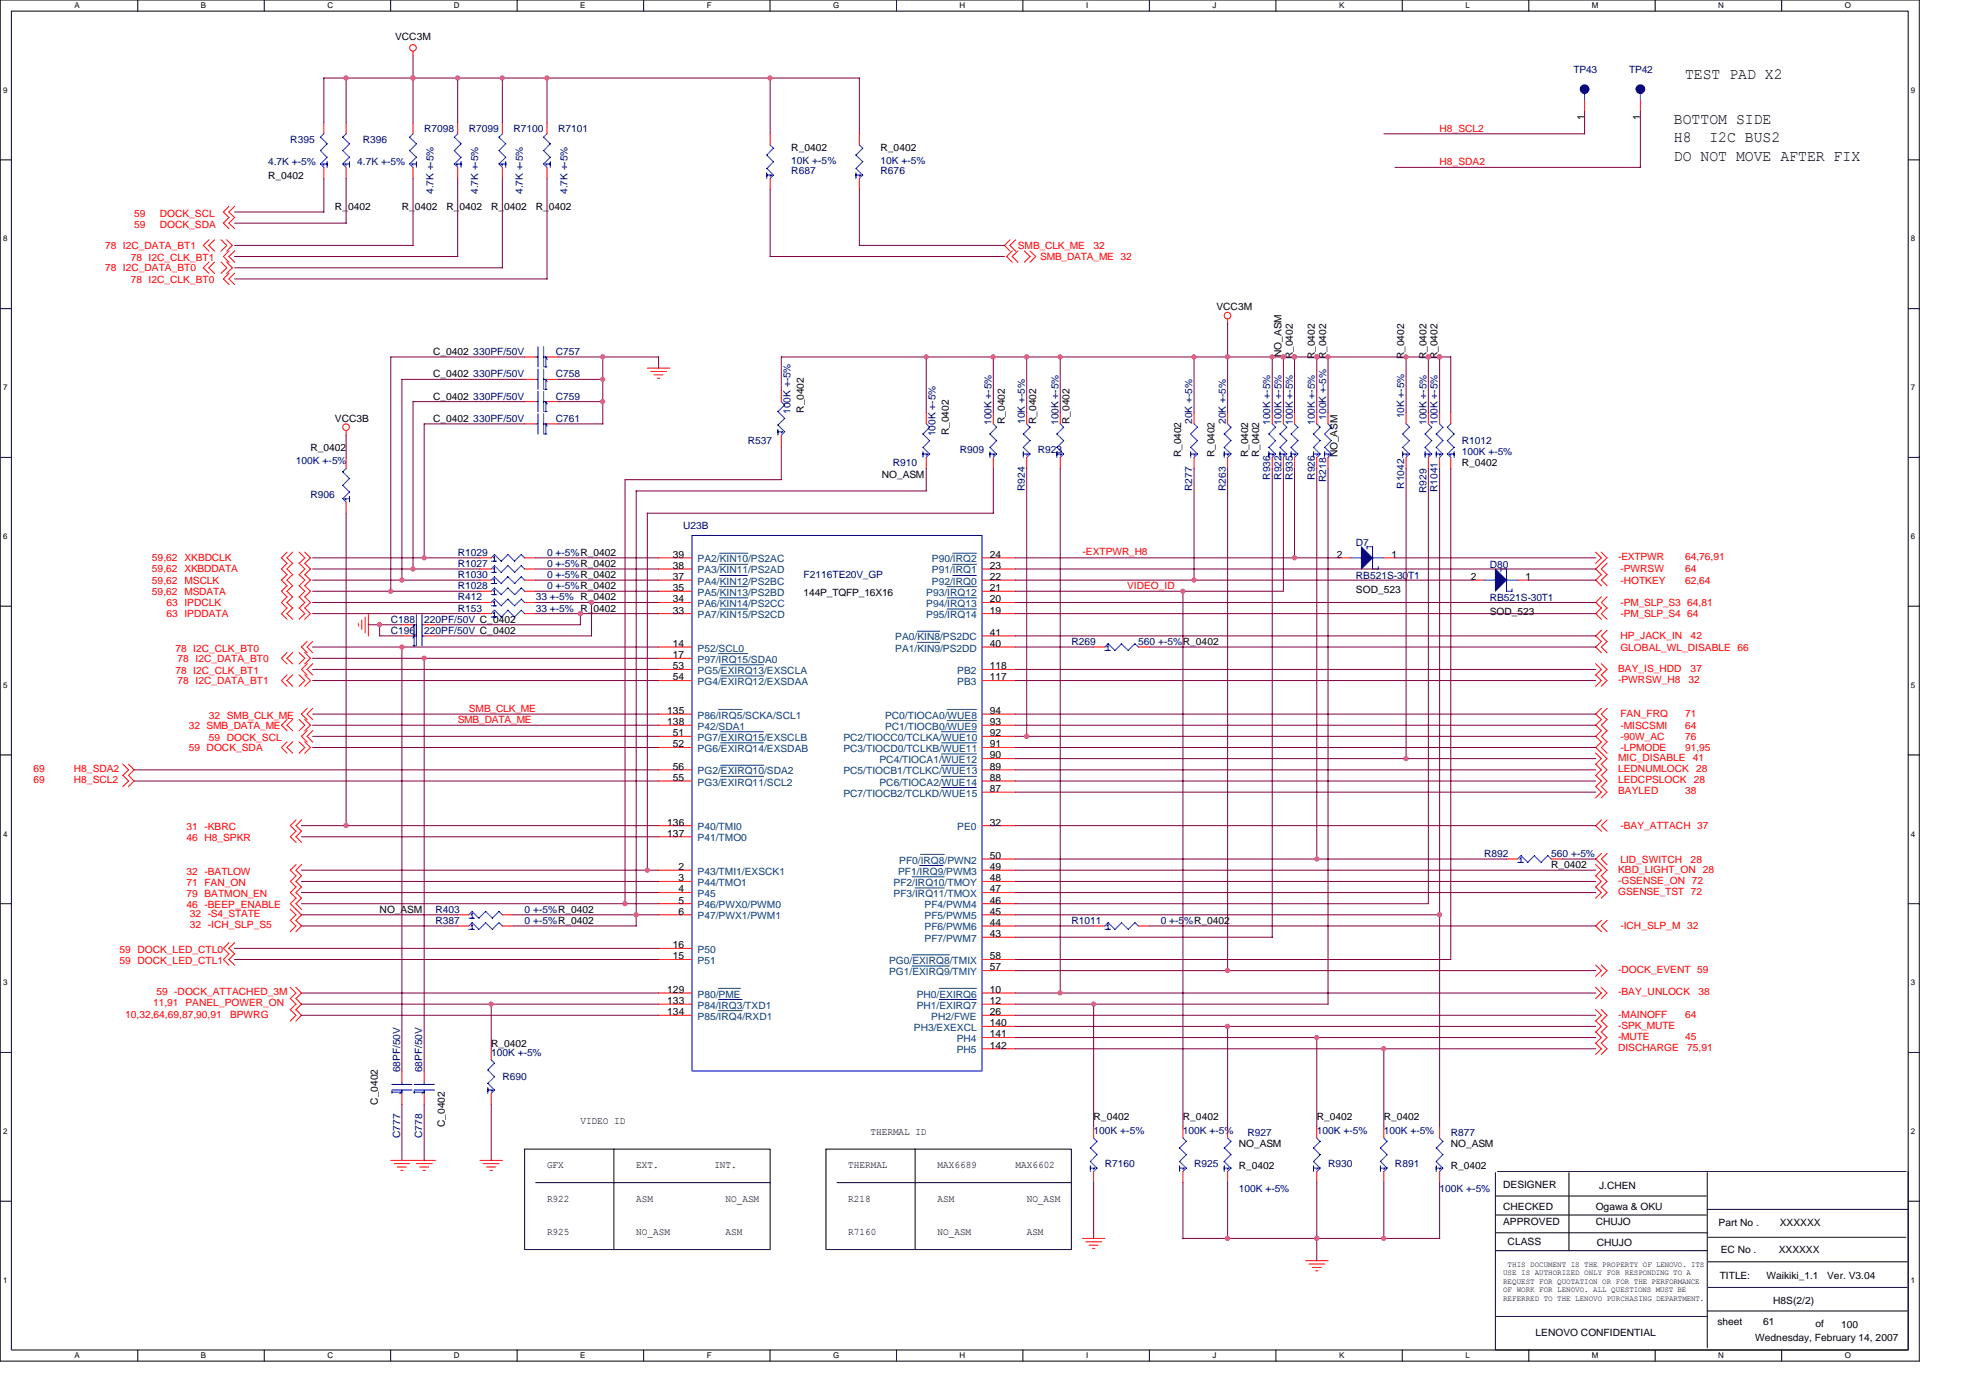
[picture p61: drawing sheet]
<svg xmlns="http://www.w3.org/2000/svg" width="297mm" height="210mm" viewBox="0 0 297 210" stroke-linecap="round" stroke-linejoin="round" font-family="sans-serif">
<defs><g id="words">
<g font-size="2.3">
<text x="253.2" y="11.9">TEST PAD X2</text>
<text x="251.5" y="18.6">BOTTOM SIDE</text>
<text x="251.5" y="21.4">H8</text>
<text x="256.8" y="21.4">I2C BUS2</text>
<text x="251.5" y="24.2">DO NOT MOVE AFTER FIX</text>
</g>
<g font-size="1.5">
<text x="59.4" y="6.1">VCC3M</text>
<text x="118.9" y="22.6">R_0402</text>
<text x="132.3" y="22.6">R_0402</text>
<text x="238.1" y="18" transform="rotate(-90 238.1 18)">1</text>
<text x="246.4" y="18" transform="rotate(-90 246.4 18)">1</text>
<text x="40.3" y="26.8">R_0402</text>
<text x="50.3" y="31.5">R_0402</text>
<text x="60.4" y="31.5">R_0402</text>
<text x="67.1" y="31.5">R_0402</text>
<text x="73.8" y="31.5">R_0402</text>
<text x="80.5" y="31.5">R_0402</text>
<text x="182.8" y="46.6">VCC3M</text>
<text x="65.1" y="53.3">C_0402</text>
<text x="192.5" y="53.6" transform="rotate(-90 192.5 53.6)">NO_ASM</text>
<text x="194.2" y="54" transform="rotate(-90 194.2 54)">R_0402</text>
<text x="197.6" y="54" transform="rotate(-90 197.6 54)">R_0402</text>
<text x="199.2" y="54" transform="rotate(-90 199.2 54)">R_0402</text>
<text x="211" y="54" transform="rotate(-90 211 54)">R_0402</text>
<text x="214.3" y="54" transform="rotate(-90 214.3 54)">R_0402</text>
<text x="216" y="54" transform="rotate(-90 216 54)">R_0402</text>
<text x="65.1" y="56.7">C_0402</text>
<text x="50.3" y="63.4">VCC3B</text>
<text x="65.1" y="60">C_0402</text>
<text x="65.1" y="63.4">C_0402</text>
<text x="120.8" y="62" transform="rotate(-90 120.8 62)">R_0402</text>
<text x="142.6" y="65.4" transform="rotate(-90 142.6 65.4)">R_0402</text>
<text x="151" y="63.7" transform="rotate(-90 151 63.7)">R_0402</text>
<text x="155.7" y="63.7" transform="rotate(-90 155.7 63.7)">R_0402</text>
<text x="160.7" y="63.7" transform="rotate(-90 160.7 63.7)">R_0402</text>
<text x="46.6" y="67.7">R_0402</text>
<text x="132.5" y="71.8">NO_ASM</text>
<text x="177.5" y="68.7" transform="rotate(-90 177.5 68.7)">R_0402</text>
<text x="182.5" y="68.7" transform="rotate(-90 182.5 68.7)">R_0402</text>
<text x="187.5" y="68.7" transform="rotate(-90 187.5 68.7)">R_0402</text>
<text x="189.2" y="68.7" transform="rotate(-90 189.2 68.7)">R_0402</text>
<text x="200.9" y="68.7" transform="rotate(-90 200.9 68.7)">NO_ASM</text>
<text x="219.6" y="70.1">R_0402</text>
<text x="101.1" y="83.8">39</text>
<text x="148.7" y="83.8">24</text>
<text x="200.9" y="83.8">2</text>
<text x="209.1" y="83.8">1</text>
<text x="101.1" y="88.8">35</text>
<text x="101.1" y="87.1">37</text>
<text x="101.1" y="85.5">38</text>
<text x="120.7" y="89.5">144P_TQFP_16X16</text>
<text x="148.7" y="85.5">23</text>
<text x="148.7" y="87.1">22</text>
<text x="148.7" y="88.8">21</text>
<text x="203.7" y="89">SOD_523</text>
<text x="221" y="87.1">2</text>
<text x="229.2" y="87.1">1</text>
<text x="101.1" y="92.2">33</text>
<text x="101.1" y="90.5">34</text>
<text x="148.7" y="90.5">20</text>
<text x="148.7" y="92.2">19</text>
<text x="148.7" y="95.5">41</text>
<text x="223.8" y="92.4">SOD_523</text>
<text x="101.1" y="97.2">14</text>
<text x="101.1" y="98.9">17</text>
<text x="101.1" y="100.6">53</text>
<text x="148.7" y="97.2">40</text>
<text x="148.7" y="100.6">118</text>
<text x="177.7" y="96.9">R_0402</text>
<text x="100.3" y="107.3">135</text>
<text x="101.1" y="102.2">54</text>
<text x="148.7" y="102.2">117</text>
<text x="148.7" y="107.3">94</text>
<text x="100.3" y="108.9">138</text>
<text x="101.1" y="110.6">51</text>
<text x="101.1" y="112.3">52</text>
<text x="148.7" y="108.9">93</text>
<text x="148.7" y="110.6">92</text>
<text x="148.7" y="112.3">91</text>
<text x="148.7" y="114">90</text>
<text x="101.1" y="115.7">56</text>
<text x="101.1" y="117.3">55</text>
<text x="148.7" y="115.7">89</text>
<text x="148.7" y="117.3">88</text>
<text x="148.7" y="119">87</text>
<text x="100.3" y="124">136</text>
<text x="100.3" y="125.7">137</text>
<text x="148.7" y="124">32</text>
<text x="102" y="130.7">2</text>
<text x="148.7" y="130.7">49</text>
<text x="148.7" y="129.1">50</text>
<text x="233.1" y="130.4">R_0402</text>
<text x="57" y="137.1">NO_ASM</text>
<text x="102" y="132.4">3</text>
<text x="102" y="134.1">4</text>
<text x="102" y="135.8">5</text>
<text x="102" y="137.4">6</text>
<text x="148.7" y="137.4">45</text>
<text x="148.7" y="135.8">46</text>
<text x="148.7" y="134.1">47</text>
<text x="148.7" y="132.4">48</text>
<text x="101.1" y="142.5">16</text>
<text x="148.7" y="140.8">43</text>
<text x="148.7" y="139.1">44</text>
<text x="100.3" y="149.2">129</text>
<text x="101.1" y="144.1">15</text>
<text x="148.7" y="144.1">58</text>
<text x="148.7" y="145.8">57</text>
<text x="148.7" y="149.2">10</text>
<text x="100.3" y="150.9">133</text>
<text x="100.3" y="152.5">134</text>
<text x="148.7" y="150.9">12</text>
<text x="148.7" y="152.5">26</text>
<text x="148.7" y="154.2">140</text>
<text x="148.7" y="155.9">141</text>
<text x="73.8" y="157.2">R_0402</text>
<text x="148.7" y="157.6">142</text>
<text x="56.7" y="166" transform="rotate(-90 56.7 166)">C_0402</text>
<text x="66.8" y="169.3" transform="rotate(-90 66.8 169.3)">C_0402</text>
<text x="87.2" y="168.8">VIDEO ID</text>
<text x="130.8" y="170.5">THERMAL ID</text>
<text x="164.3" y="168.3">R_0402</text>
<text x="177.7" y="168.3">R_0402</text>
<text x="186.1" y="172.3">NO_ASM</text>
<text x="197.8" y="168.3">R_0402</text>
<text x="207.9" y="168.3">R_0402</text>
<text x="218" y="172.3">NO_ASM</text>
<text x="82.2" y="175.6">GFX</text>
<text x="95.6" y="175.6">EXT.</text>
<text x="107.3" y="175.6">INT.</text>
<text x="127.4" y="175.6">THERMAL</text>
<text x="140.9" y="175.6">MAX6689</text>
<text x="152.6" y="175.6">MAX6602</text>
<text x="186.1" y="175.7">R_0402</text>
<text x="218" y="175.7">R_0402</text>
<text x="225.8" y="178.5">DESIGNER</text>
<text x="240.3" y="178.7">J.CHEN</text>
<text x="82.2" y="180.6">R922</text>
<text x="82.2" y="185.6">R925</text>
<text x="95.6" y="180.6">ASM</text>
<text x="95.6" y="185.6">NO_ASM</text>
<text x="109" y="185.6">ASM</text>
<text x="109" y="180.6">NO_ASM</text>
<text x="127.4" y="180.6">R218</text>
<text x="127.4" y="185.6">R7160</text>
<text x="140.9" y="180.6">ASM</text>
<text x="140.9" y="185.6">NO_ASM</text>
<text x="154.3" y="185.6">ASM</text>
<text x="154.3" y="180.6">NO_ASM</text>
<text x="225.8" y="181.7">CHECKED</text>
<text x="225.8" y="184.1">APPROVED</text>
<text x="239.8" y="181.7">Ogawa &amp; OKU</text>
<text x="239.8" y="184.1">CHUJO</text>
<text x="258.2" y="184.3">Part No .</text>
<text x="267.4" y="184.3">XXXXXX</text>
<text x="226.5" y="187.1">CLASS</text>
<text x="239.9" y="187.3">CHUJO</text>
<text x="258.5" y="188.3">EC No .</text>
<text x="267.2" y="188.3">XXXXXX</text>
<text x="258.4" y="192.1">TITLE:</text>
<text x="265.4" y="192.1">Waikiki_1.1</text>
<text x="266.4" y="196">H8S(2/2)</text>
<text x="274.5" y="192.1">Ver. V3.04</text>
<text x="230.7" y="200.7">LENOVO CONFIDENTIAL</text>
<text x="258" y="199.2">sheet</text>
<text x="263.7" y="201.5">Wednesday, February 14, 2007</text>
<text x="264.9" y="199.2">61</text>
<text x="272.8" y="199.3">of</text>
<text x="276.6" y="199.5">100</text>
</g>
<g font-size="1.5" fill="#000080">
<text x="236.4" y="10.9">TP43</text>
<text x="244.8" y="10.9">TP42</text>
<text x="43.6" y="21.5">R395</text>
<text x="54.5" y="21.5">R396</text>
<text x="63.7" y="19.8">R7098</text>
<text x="70.4" y="19.8">R7099</text>
<text x="77.1" y="19.8">R7100</text>
<text x="83.9" y="19.8">R7101</text>
<text x="40.3" y="24.8">4.7K +-5%</text>
<text x="53.7" y="24.8">4.7K +-5%</text>
<text x="65.1" y="29.2" transform="rotate(-90 65.1 29.2)">4.7K +-5%</text>
<text x="71.8" y="29.2" transform="rotate(-90 71.8 29.2)">4.7K +-5%</text>
<text x="78.5" y="29.2" transform="rotate(-90 78.5 29.2)">4.7K +-5%</text>
<text x="85.3" y="29.2" transform="rotate(-90 85.3 29.2)">4.7K +-5%</text>
<text x="118.9" y="26.2">R687</text>
<text x="118.9" y="24.7">10K +-5%</text>
<text x="132.3" y="26.2">R676</text>
<text x="132.3" y="24.7">10K +-5%</text>
<text x="71.1" y="53.3">330PF/50V</text>
<text x="83.5" y="53.3">C757</text>
<text x="71.1" y="56.7">330PF/50V</text>
<text x="83.5" y="56.7">C758</text>
<text x="71.1" y="60">330PF/50V</text>
<text x="71.1" y="63.4">330PF/50V</text>
<text x="83.5" y="60">C759</text>
<text x="83.5" y="63.4">C761</text>
<text x="118.8" y="62.2" transform="rotate(-90 118.8 62.2)">100K +-5%</text>
<text x="140.6" y="65.6" transform="rotate(-90 140.6 65.6)">100K +-5%</text>
<text x="148.9" y="63.9" transform="rotate(-90 148.9 63.9)">100K +-5%</text>
<text x="154" y="63.7" transform="rotate(-90 154 63.7)">10K +-5%</text>
<text x="159" y="63.9" transform="rotate(-90 159 63.9)">100K +-5%</text>
<text x="179.1" y="63.7" transform="rotate(-90 179.1 63.7)">20K +-5%</text>
<text x="184.2" y="63.7" transform="rotate(-90 184.2 63.7)">20K +-5%</text>
<text x="190.9" y="63.9" transform="rotate(-90 190.9 63.9)">100K +-5%</text>
<text x="192.5" y="63.9" transform="rotate(-90 192.5 63.9)">100K +-5%</text>
<text x="194.2" y="63.9" transform="rotate(-90 194.2 63.9)">100K +-5%</text>
<text x="197.6" y="63.9" transform="rotate(-90 197.6 63.9)">100K +-5%</text>
<text x="199.2" y="63" transform="rotate(-90 199.2 63)">100K +-5%</text>
<text x="211" y="62.9" transform="rotate(-90 211 62.9)">10K +-5%</text>
<text x="214.3" y="63.9" transform="rotate(-90 214.3 63.9)">100K +-5%</text>
<text x="216" y="63.9" transform="rotate(-90 216 63.9)">100K +-5%</text>
<text x="44.5" y="69.7">100K +-5%</text>
<text x="112.3" y="66.7">R537</text>
<text x="134.2" y="70.1">R910</text>
<text x="144.2" y="68.1">R909</text>
<text x="155.9" y="68.1">R923</text>
<text x="219.6" y="66.7">R1012</text>
<text x="219.6" y="68.4">100K +-5%</text>
<text x="46.6" y="74.8">R906</text>
<text x="154" y="73.8" transform="rotate(-90 154 73.8)">R924</text>
<text x="179.1" y="73.8" transform="rotate(-90 179.1 73.8)">R277</text>
<text x="184.2" y="73.8" transform="rotate(-90 184.2 73.8)">R263</text>
<text x="190.9" y="72.1" transform="rotate(-90 190.9 72.1)">R936</text>
<text x="192.5" y="72.1" transform="rotate(-90 192.5 72.1)">R922</text>
<text x="194.2" y="72.1" transform="rotate(-90 194.2 72.1)">R935</text>
<text x="197.6" y="72.1" transform="rotate(-90 197.6 72.1)">R926</text>
<text x="199.2" y="72.4" transform="rotate(-90 199.2 72.4)">R218</text>
<text x="211" y="73.4" transform="rotate(-90 211 73.4)">R1042</text>
<text x="214.3" y="74.1" transform="rotate(-90 214.3 74.1)">R929</text>
<text x="216" y="73.9" transform="rotate(-90 216 73.9)">R1041</text>
<text x="68.8" y="83.5">R1029</text>
<text x="82.2" y="83.5">0 +-5%R_0402</text>
<text x="102.6" y="79.5">U23B</text>
<text x="203.7" y="82">D7</text>
<text x="68.8" y="85.2">R1027</text>
<text x="68.8" y="86.8">R1030</text>
<text x="68.8" y="88.5">R1028</text>
<text x="82.2" y="85.2">0 +-5%R_0402</text>
<text x="82.2" y="86.8">0 +-5%R_0402</text>
<text x="82.2" y="88.5">0 +-5%R_0402</text>
<text x="120.7" y="86.8">F2116TE20V_GP</text>
<text x="203.7" y="87">RB521S-30T1</text>
<text x="223.8" y="85.3">D80</text>
<text x="58.7" y="93.6">C188</text>
<text x="58.7" y="95.2">C196</text>
<text x="63.7" y="93.6">220PF/50V C_0402</text>
<text x="63.7" y="95.2">220PF/50V C_0402</text>
<text x="68.8" y="90.2">R412</text>
<text x="68.8" y="91.9">R153</text>
<text x="80.5" y="90.2">33 +-5% R_0402</text>
<text x="80.5" y="91.9">33 +-5% R_0402</text>
<text x="223.8" y="90.4">RB521S-30T1</text>
<text x="161" y="96.9">R269</text>
<text x="171" y="96.9">560 +-5%</text>
<text x="223" y="128.8">R892</text>
<text x="233.1" y="128.8">560 +-5%</text>
<text x="65.4" y="137.1">R403</text>
<text x="78.8" y="137.1">0 +-5%R_0402</text>
<text x="65.4" y="138.8">R387</text>
<text x="78.8" y="138.8">0 +-5%R_0402</text>
<text x="161" y="138.8">R1011</text>
<text x="174.4" y="138.8">0 +-5%R_0402</text>
<text x="60.1" y="161.1" transform="rotate(-90 60.1 161.1)">68PF/50V</text>
<text x="63.5" y="161.1" transform="rotate(-90 63.5 161.1)">68PF/50V</text>
<text x="73.8" y="158.6">100K +-5%</text>
<text x="75.5" y="162.3">R690</text>
<text x="60.1" y="171" transform="rotate(-90 60.1 171)">C777</text>
<text x="63.5" y="171" transform="rotate(-90 63.5 171)">C778</text>
<text x="164.3" y="170.3">100K +-5%</text>
<text x="177.7" y="170.3">100K +-5%</text>
<text x="187.4" y="170.7">R927</text>
<text x="197.8" y="170.3">100K +-5%</text>
<text x="207.9" y="170.3">100K +-5%</text>
<text x="218" y="170.7">R877</text>
<text x="166" y="175.4">R7160</text>
<text x="179.4" y="175.4">R925</text>
<text x="186.1" y="179">100K +-5%</text>
<text x="199.5" y="175.4">R930</text>
<text x="209.6" y="175.4">R891</text>
<text x="216.3" y="179">100K +-5%</text>
</g>
<g font-size="1.5" fill="#f00">
<text x="216.3" y="19.8">H8_SCL2</text>
<text x="216.3" y="24.8">H8_SDA2</text>
<text x="20.1" y="32.5">59</text>
<text x="20.1" y="34.2">59</text>
<text x="24" y="32.5">DOCK_SCL</text>
<text x="24" y="34.2">DOCK_SDA</text>
<text x="15.8" y="37.4">78 I2C_DATA_BT1</text>
<text x="15.8" y="40.7">78 I2C_DATA_BT0</text>
<text x="19.6" y="39.2">78 I2C_CLK_BT1</text>
<text x="152.9" y="37.4">SMB_CLK_ME</text>
<text x="156.3" y="39.1">SMB_DATA_ME 32</text>
<text x="164.3" y="37.4">32</text>
<text x="19.6" y="42.6">78 I2C_CLK_BT0</text>
<text x="162.6" y="83.3">-EXTPWR_H8</text>
<text x="22.8" y="89.4">59,62 MSDATA</text>
<text x="22.8" y="86">59,62 XKBDDATA</text>
<text x="22.8" y="84.3">59,62 XKBDCLK</text>
<text x="22.8" y="87.7">59,62 MSCLK</text>
<text x="169.4" y="88.5">VIDEO_ID</text>
<text x="243.1" y="84.2">-EXTPWR</text>
<text x="243.5" y="87.7">-HOTKEY</text>
<text x="243.5" y="86">-PWRSW</text>
<text x="253.2" y="87.7">62,64</text>
<text x="253.2" y="86">64</text>
<text x="253.2" y="84.2">64,76,91</text>
<text x="25" y="92.7">63 IPDDATA</text>
<text x="25" y="91">63 IPDCLK</text>
<text x="243.5" y="91">-PM_SLP_S3 64,81</text>
<text x="243.5" y="92.7">-PM_SLP_S4 64</text>
<text x="26.3" y="97.9">78 I2C_CLK_BT0</text>
<text x="26.3" y="101.3">78 I2C_CLK_BT1</text>
<text x="26.7" y="99.4">78 I2C_DATA_BT0</text>
<text x="243.1" y="100.9">BAY_IS_HDD</text>
<text x="243.5" y="97.7">GLOBAL_WL_DISABLE 66</text>
<text x="243.5" y="96.1">HP_JACK_IN</text>
<text x="254" y="100.9">37</text>
<text x="254" y="96.1">42</text>
<text x="26.7" y="102.8">78 I2C_DATA_BT1</text>
<text x="31.4" y="108">32 SMB_CLK_ME</text>
<text x="70.4" y="107">SMB_CLK_ME</text>
<text x="243.1" y="102.6">-PWRSW_H8</text>
<text x="243.5" y="107.8">FAN_FRQ</text>
<text x="253.2" y="107.8">71</text>
<text x="253.7" y="102.6">32</text>
<text x="28.4" y="109.5">32 SMB_DATA_ME</text>
<text x="28.4" y="112.8">59 DOCK_SDA</text>
<text x="31.4" y="111.3">59 DOCK_SCL</text>
<text x="68.8" y="108.6">SMB_DATA_ME</text>
<text x="243.5" y="111.1">-90W_AC</text>
<text x="243.5" y="109.5">-MISCSMI</text>
<text x="243.5" y="112.8">-LPMODE</text>
<text x="253.2" y="111.1">76</text>
<text x="253.2" y="112.8">91,95</text>
<text x="253.2" y="109.5">64</text>
<text x="5.1" y="116">69</text>
<text x="5.1" y="117.7">69</text>
<text x="11.1" y="116">H8_SDA2</text>
<text x="11.1" y="117.7">H8_SCL2</text>
<text x="243.1" y="114.3">MIC_DISABLE</text>
<text x="243.1" y="116">LEDNUMLOCK</text>
<text x="243.1" y="119.4">BAYLED</text>
<text x="243.1" y="117.7">LEDCPSLOCK</text>
<text x="253.2" y="119.4">38</text>
<text x="254.3" y="114.3">41</text>
<text x="254.5" y="117.7">28</text>
<text x="254.8" y="116">28</text>
<text x="28" y="124.7">31 -KBRC</text>
<text x="243.5" y="124.6">-BAY_ATTACH 37</text>
<text x="28" y="131.4">32 -BATLOW</text>
<text x="28" y="126.4">46 H8_SPKR</text>
<text x="243.1" y="131.1">KBD_LIGHT_ON</text>
<text x="243.5" y="129.6">LID_SWITCH</text>
<text x="254" y="129.6">28</text>
<text x="255.9" y="131.1">28</text>
<text x="28" y="133.1">71 FAN_ON</text>
<text x="28" y="136.5">46 -BEEP_ENABLE</text>
<text x="28" y="134.8">79 BATMON_EN</text>
<text x="28.5" y="137.8">32 -S4_STATE</text>
<text x="243.1" y="132.8">-GSENSE_ON 72</text>
<text x="243.1" y="134.5">GSENSE_TST 72</text>
<text x="18" y="143.2">59 DOCK_LED_CTL0</text>
<text x="28.5" y="139.5">32 -ICH_SLP_S5</text>
<text x="243.5" y="139.7">-ICH_SLP_M 32</text>
<text x="18" y="144.8">59 DOCK_LED_CTL1</text>
<text x="23.5" y="149.5">59 -DOCK_ATTACHED_3M</text>
<text x="243.1" y="146.2">-DOCK_EVENT 59</text>
<text x="243.1" y="149.5">-BAY_UNLOCK</text>
<text x="255.2" y="149.5">38</text>
<text x="18.8" y="152.9">10,32,64,69,87,90,91</text>
<text x="23" y="151.2">11,91 PANEL_POWER_ON</text>
<text x="34.6" y="152.9">BPWRG</text>
<text x="243.1" y="154.6">-SPK_MUTE</text>
<text x="243.1" y="152.9">-MAINOFF</text>
<text x="253.2" y="152.9">64</text>
<text x="243.1" y="157.9">DISCHARGE</text>
<text x="243.1" y="156.3">-MUTE</text>
<text x="253.2" y="156.3">45</text>
<text x="253.5" y="157.9">75,91</text>
</g>
<g font-size="1.5" fill="#004080">
<text x="104.8" y="89.5">PA5/KIN13/PS2BD</text>
<text x="104.8" y="87.8">PA4/KIN12/PS2BC</text>
<text x="104.8" y="84.5">PA2/KIN10/PS2AC</text>
<text x="104.8" y="86.2">PA3/KIN11/PS2AD</text>
<text x="139.2" y="89.5">P93/IRQ12</text>
<text x="140" y="84.5">P90/IRQ2</text>
<text x="140" y="86.2">P91/IRQ1</text>
<text x="140" y="87.8">P92/IRQ0</text>
<text x="104.8" y="91.2">PA6/KIN14/PS2CC</text>
<text x="104.8" y="92.9">PA7/KIN15/PS2CD</text>
<text x="139.2" y="91.2">P94/IRQ13</text>
<text x="139.2" y="92.9">P95/IRQ14</text>
<text x="104.8" y="97.9">P52/SCL0</text>
<text x="104.8" y="99.6">P97/IRQ15/SDA0</text>
<text x="104.8" y="101.3">PG5/EXIRQ13/EXSCLA</text>
<text x="134.5" y="96.2">PA0/KIN8/PS2DC</text>
<text x="134.5" y="97.9">PA1/KIN9/PS2DD</text>
<text x="143.8" y="101.3">PB2</text>
<text x="104.8" y="102.9">PG4/EXIRQ12/EXSDAA</text>
<text x="104.8" y="108">P86/IRQ5/SCKA/SCL1</text>
<text x="133" y="108">PC0/TIOCA0/WUE8</text>
<text x="143.8" y="102.9">PB3</text>
<text x="104.8" y="109.6">P42/SDA1</text>
<text x="104.8" y="111.3">PG7/EXIRQ15/EXSCLB</text>
<text x="104.8" y="113">PG6/EXIRQ14/EXSDAB</text>
<text x="126.7" y="111.3">PC2/TIOCC0/TCLKA/WUE10</text>
<text x="126.7" y="113">PC3/TIOCD0/TCLKB/WUE11</text>
<text x="133" y="109.6">PC1/TIOCB0/WUE9</text>
<text x="104.8" y="116.4">PG2/EXIRQ10/SDA2</text>
<text x="104.8" y="118">PG3/EXIRQ11/SCL2</text>
<text x="126.7" y="116.4">PC5/TIOCB1/TCLKC/WUE13</text>
<text x="126.7" y="119.7">PC7/TIOCB2/TCLKD/WUE15</text>
<text x="132.1" y="114.7">PC4/TIOCA1/WUE12</text>
<text x="132.1" y="118">PC6/TIOCA2/WUE14</text>
<text x="104.8" y="124.7">P40/TMI0</text>
<text x="143.8" y="124.7">PE0</text>
<text x="104.8" y="126.4">P41/TMO0</text>
<text x="104.8" y="131.4">P43/TMI1/EXSCK1</text>
<text x="134.9" y="131.4">PF1/IRQ9/PWM3</text>
<text x="135.1" y="129.8">PF0/IRQ8/PWN2</text>
<text x="104.8" y="133.1">P44/TMO1</text>
<text x="104.8" y="134.8">P45</text>
<text x="104.8" y="136.5">P46/PWX0/PWM0</text>
<text x="134.3" y="134.8">PF3/IRQ11/TMOX</text>
<text x="134.3" y="133.1">PF2/IRQ10/TMOY</text>
<text x="138.9" y="136.5">PF4/PWM4</text>
<text x="104.8" y="138.1">P47/PWX1/PWM1</text>
<text x="104.8" y="143.2">P50</text>
<text x="138.9" y="141.5">PF7/PWM7</text>
<text x="138.9" y="139.8">PF6/PWM6</text>
<text x="138.9" y="138.1">PF5/PWM5</text>
<text x="104.8" y="144.8">P51</text>
<text x="104.8" y="149.9">P80/PME</text>
<text x="133.6" y="144.8">PG0/EXIRQ8/TMIX</text>
<text x="133.6" y="146.5">PG1/EXIRQ9/TMIY</text>
<text x="137.7" y="149.9">PH0/EXIRQ6</text>
<text x="104.8" y="151.6">P84/IRQ3/TXD1</text>
<text x="104.8" y="153.2">P85/IRQ4/RXD1</text>
<text x="137.3" y="154.9">PH3/EXEXCL</text>
<text x="137.7" y="151.6">PH1/EXIRQ7</text>
<text x="139.9" y="153.2">PH2/FWE</text>
<text x="143.7" y="156.6">PH4</text>
<text x="143.7" y="158.3">PH5</text>
</g>
<g font-size="1.2">
<text x="11.2" y="1.3">A</text>
<text x="30.2" y="1.3">B</text>
<text x="49.2" y="1.3">C</text>
<text x="68.2" y="1.3">D</text>
<text x="87.2" y="1.3">E</text>
<text x="106.2" y="1.3">F</text>
<text x="125.2" y="1.3">G</text>
<text x="144.2" y="1.3">H</text>
<text x="163.2" y="1.3">I</text>
<text x="182.2" y="1.3">J</text>
<text x="201.2" y="1.3">K</text>
<text x="220.2" y="1.3">L</text>
<text x="239.2" y="1.3">M</text>
<text x="258.2" y="1.3">N</text>
<text x="277.2" y="1.3">O</text>
<text x=".5" y="13.9">9</text>
<text x="287.1" y="13.9">9</text>
<text x=".5" y="36.3">8</text>
<text x="287.1" y="36.3">8</text>
<text x=".5" y="58.6">7</text>
<text x="287.1" y="58.6">7</text>
<text x=".5" y="81">6</text>
<text x="287.1" y="81">6</text>
<text x=".5" y="103.3">5</text>
<text x="287.1" y="103.3">5</text>
<text x=".5" y="125.7">4</text>
<text x="287.1" y="125.7">4</text>
<text x=".5" y="148">3</text>
<text x="287.1" y="148">3</text>
<text x=".5" y="170.4">2</text>
<text x="287.1" y="170.4">2</text>
<text x="225.8" y="191.6">USE IS AUTHORIZED ONLY FOR RESPONDING TO A</text>
<text x="226.5" y="190.4">THIS DOCUMENT IS THE PROPERTY OF LENOVO. ITS</text>
<text x=".5" y="192.7">1</text>
<text x="225.8" y="192.9">REQUEST FOR QUOTATION OR FOR THE PERFORMANCE</text>
<text x="225.8" y="194.2">OF WORK FOR LENOVO. ALL QUESTIONS MUST BE</text>
<text x="225.8" y="195.5">REFERRED TO THE LENOVO PURCHASING DEPARTMENT.</text>
<text x="287.1" y="192.7">1</text>
<text x="11.2" y="204.1">A</text>
<text x="30.2" y="204.1">B</text>
<text x="49.2" y="204.1">C</text>
<text x="68.2" y="204.1">D</text>
<text x="87.2" y="204.1">E</text>
<text x="106.2" y="204.1">F</text>
<text x="125.2" y="204.1">G</text>
<text x="144.2" y="204.1">H</text>
<text x="163.2" y="204.1">I</text>
<text x="182.2" y="204.1">J</text>
<text x="201.2" y="204.1">K</text>
<text x="220.2" y="204.1">L</text>
<text x="239.2" y="204.1">M</text>
<text x="258.2" y="204.1">N</text>
<text x="277.2" y="204.1">O</text>
</g>
</g></defs>
<path d="M0 0h288.4v204.5h-288.4zM1.7 1.7h285v201.1h-285z" fill="none" stroke="#000" stroke-width=".15"/>
<g fill="#fff">
<path d="M11.2 .2h.8v1.3h-.8z"/>
<path d="M11.2 203h.8v1.4h-.8z"/>
</g>
<path d="M20.7 0v1.7M20.7 202.8v1.7" fill="none" stroke="#000" stroke-width=".15"/>
<g fill="#fff">
<path d="M30.2 .2h.8v1.3h-.8z"/>
<path d="M30.2 203h.8v1.4h-.8z"/>
</g>
<path d="M39.7 0v1.7M39.7 202.8v1.7" fill="none" stroke="#000" stroke-width=".15"/>
<g fill="#fff">
<path d="M49.2 .2h.8v1.3h-.8z"/>
<path d="M49.2 203h.8v1.4h-.8z"/>
</g>
<path d="M58.7 0v1.7M58.7 202.8v1.7" fill="none" stroke="#000" stroke-width=".15"/>
<g fill="#fff">
<path d="M68.2 .2h.8v1.3h-.8z"/>
<path d="M68.2 203h.8v1.4h-.8z"/>
</g>
<path d="M77.7 0v1.7M77.7 202.8v1.7" fill="none" stroke="#000" stroke-width=".15"/>
<g fill="#fff">
<path d="M87.2 .2h.8v1.3h-.8z"/>
<path d="M87.2 203h.8v1.4h-.8z"/>
</g>
<path d="M96.7 0v1.7M96.7 202.8v1.7" fill="none" stroke="#000" stroke-width=".15"/>
<g fill="#fff">
<path d="M106.2 .2h.7v1.3h-.7z"/>
<path d="M106.2 203h.7v1.4h-.7z"/>
</g>
<path d="M115.7 0v1.7M115.7 202.8v1.7" fill="none" stroke="#000" stroke-width=".15"/>
<g fill="#fff">
<path d="M125.2 .2h.9v1.3h-.9z"/>
<path d="M125.2 203h.9v1.4h-.9z"/>
</g>
<path d="M134.7 0v1.7M134.7 202.8v1.7" fill="none" stroke="#000" stroke-width=".15"/>
<g fill="#fff">
<path d="M144.2 .2h.8v1.3h-.8z"/>
<path d="M144.2 203h.8v1.4h-.8z"/>
</g>
<path d="M153.7 0v1.7M153.7 202.8v1.7" fill="none" stroke="#000" stroke-width=".15"/>
<g fill="#fff">
<path d="M163.2 .2h.3v1.3h-.3z"/>
<path d="M163.2 203h.3v1.4h-.3z"/>
</g>
<path d="M172.7 0v1.7M172.7 202.8v1.7" fill="none" stroke="#000" stroke-width=".15"/>
<g fill="#fff">
<path d="M182.2 .2h.6v1.3h-.6z"/>
<path d="M182.2 203h.6v1.4h-.6z"/>
</g>
<path d="M191.7 0v1.7M191.7 202.8v1.7" fill="none" stroke="#000" stroke-width=".15"/>
<g fill="#fff">
<path d="M201.2 .2h.8v1.3h-.8z"/>
<path d="M201.2 203h.8v1.4h-.8z"/>
</g>
<path d="M210.7 0v1.7M210.7 202.8v1.7" fill="none" stroke="#000" stroke-width=".15"/>
<g fill="#fff">
<path d="M220.2 .2h.6v1.3h-.6z"/>
<path d="M220.2 203h.6v1.4h-.6z"/>
</g>
<path d="M229.7 0v1.7M229.7 202.8v1.7" fill="none" stroke="#000" stroke-width=".15"/>
<g fill="#fff">
<path d="M239.2 .2h.9v1.3h-.9z"/>
<path d="M239.2 203h.9v1.4h-.9z"/>
</g>
<path d="M248.7 0v1.7M248.7 202.8v1.7" fill="none" stroke="#000" stroke-width=".15"/>
<g fill="#fff">
<path d="M258.2 .2h.8v1.3h-.8z"/>
<path d="M258.2 203h.8v1.4h-.8z"/>
</g>
<path d="M267.7 0v1.7M267.7 202.8v1.7" fill="none" stroke="#000" stroke-width=".15"/>
<g fill="#fff">
<path d="M277.2 .2h.9v1.3h-.9z"/>
<path d="M277.2 203h.9v1.4h-.9z"/>
<path d="M.5 12.8h.6v1.4h-.6z"/>
<path d="M287.1 12.8h.7v1.4h-.7z"/>
<path d="M.5 35.2h.6v1.3h-.6z"/>
<path d="M287.1 35.2h.7v1.3h-.7z"/>
</g>
<path d="M0 24h1.7M286.7 24h1.7" fill="none" stroke="#000" stroke-width=".15"/>
<g fill="#fff">
<path d="M.5 57.6h.6v1.3h-.6z"/>
<path d="M287.1 57.6h.7v1.3h-.7z"/>
</g>
<path d="M0 46.4h1.7M286.7 46.4h1.7" fill="none" stroke="#000" stroke-width=".15"/>
<g fill="#fff">
<path d="M.5 79.9h.6v1.3h-.6z"/>
<path d="M287.1 79.9h.7v1.3h-.7z"/>
</g>
<path d="M0 68.7h1.7M286.7 68.7h1.7" fill="none" stroke="#000" stroke-width=".15"/>
<g fill="#fff">
<path d="M.5 102.3h.6v1.3h-.6z"/>
<path d="M287.1 102.3h.7v1.3h-.7z"/>
</g>
<path d="M0 91.1h1.7M286.7 91.1h1.7" fill="none" stroke="#000" stroke-width=".15"/>
<g fill="#fff">
<path d="M.5 124.6h.6v1.3h-.6z"/>
<path d="M287.1 124.6h.7v1.3h-.7z"/>
</g>
<path d="M0 113.4h1.7M286.7 113.4h1.7" fill="none" stroke="#000" stroke-width=".15"/>
<g fill="#fff">
<path d="M.5 147h.6v1.3h-.6z"/>
<path d="M287.1 147h.7v1.3h-.7z"/>
</g>
<path d="M0 135.8h1.7M286.7 135.8h1.7" fill="none" stroke="#000" stroke-width=".15"/>
<g fill="#fff">
<path d="M.5 169.3h.6v1.3h-.6z"/>
<path d="M287.1 169.3h.7v1.3h-.7z"/>
</g>
<path d="M0 158.1h1.7M286.7 158.1h1.7" fill="none" stroke="#000" stroke-width=".15"/>
<g fill="#fff">
<path d="M.5 191.7h.6v1.3h-.6z"/>
<path d="M287.1 191.7h.7v1.3h-.7z"/>
</g>
<g fill="none" stroke="#000" stroke-width=".15">
<path d="M78.8 172.7h36.9v15h-36.9zM80.5 177.7h35.2M92.2 172.7v15.1M124.1 172.7h36.9v15h-36.9zM125.8 177.7h35.2M137.5 172.7v15.1M224.7 179.7h31.7M224.7 176.2v26.7M225 176h61.4M235.7 176.2v11.7M256.5 176.2v26.3M286.7 176v26.8"/>
<path d="M0 180.5h1.7M224.7 182.6h31.7M224.7 185.2h31.8M224.7 187.9h31.8M224.7 197.8h31.8M256.5 181.7h30.2M256.5 197h30.1M256.7 189.6h29.8M256.7 185.9h29.7M256.7 193.4h29.8M286.7 180.5h1.7M224.8 202.8h61.7"/>
</g>
<g fill="none" stroke="#f00" stroke-width=".15">
<path d="M48.7 18.4v1.7M52 18.4v1.7M62.1 7.7v.7M62.1 18.4v1.7M68.8 18.4v1.7M75.5 18.4v1.7M82.2 18.4v1.7M238.1 15.1v1.7M246.5 15.1v1.7M31.4 36l-.9 .9 .9 .8M31.4 39.4l-.9 .8 .9 .9M32.2 36l-.8 .9 .8 .8"/>
<path d="M32.2 39.4l-.8 .8 .8 .9M33.2 36l.9 .9-.9 .8M33.2 39.4l.9 .8-.9 .9M34.1 36l.8 .9-.8 .8M34.1 39.4l.8 .8-.8 .9M34.4 31l-.8 .9 .8 .8M34.4 37.7l-.8 .8 .8 .9M34.4 32.7l-.8 .8 .8 .9M35.3 31l-.9 .9 .9 .8M35.3 37.7l-.9 .8 .9 .9M35.3 32.7l-.9 .8 .9 .9M48.7 25.1v1.7"/>
<path d="M52 25.1v1.7M62.1 25.1v1.7M68.8 25.1v1.7M75.5 25.1v1.7M82.2 25.1v1.7M115.7 20.1v1.7M115.7 26.8v1.7M129.1 20.1v1.7M129.1 26.8v1.7M151.8 36l-.9 .9 .9 .8M152.1 37.7l-.8 .8 .8 .9M152.6 36l-.9 .9 .9 .8"/>
<path d="M152.9 37.7l-.8 .8 .8 .9M153.9 37.7l.9 .8-.9 .9M154.7 37.7l.9 .8-.9 .9M34.4 41l-.8 .9 .8 .9M35.3 41l-.9 .9 .9 .9M78.8 53.6h1.7M78.8 57h1.7M82.2 53.6h1.7M82.2 57h1.7M97.3 55.3h3.3M97.8 55.8h2.3M98.3 56.3h1.3"/>
<path d="M98.8 56.8h.3M117.4 58.7v1.6M184.4 47.9v.7M52 64.7v.7M52 68.7v1.7M52 75.4v1.7M78.8 60.3h1.7M78.8 63.7h1.7M82.2 60.3h1.7M82.2 63.7h1.7M117.4 65.4v1.7M139.2 62v1.7"/>
<path d="M139.2 68.7v1.7M149.2 62v1.7M149.2 68.7v1.7M154.3 62v1.7M154.3 68.7v1.7M159.3 62v1.7M159.3 68.7v1.7M179.4 62v1.7M179.4 68.7v1.7M184.4 62v1.7M184.4 68.7v1.7M191.2 62v1.7"/>
<path d="M191.2 68.7v1.7M192.8 62v1.7M192.8 68.7v1.7M194.5 62v1.7M194.5 68.7v1.7M197.8 62v1.7M197.8 68.7v1.7M199.5 62v1.7M199.5 68.7v1.7M211.3 62v1.7M211.3 68.7v1.7M214.6 62v1.7"/>
<path d="M214.6 68.7v1.7M216.3 62v1.7M216.3 68.7v1.7M218 62v1.7M218 68.7v1.7M43.1 91.3l-.8 .9 .8 .8M43.1 98l-.8 .9 .8 .9M43.1 88l-.8 .8 .8 .9M43.1 89.7l-.8 .8 .8 .9M43.1 84.6l-.8 .9 .8 .9M43.1 83l-.8 .8 .8 .9M43.1 86.3l-.8 .9 .8 .8"/>
<path d="M44 91.3l-.9 .9 .9 .8M44 98l-.9 .9 .9 .9M44 88l-.9 .8 .9 .9M44 89.7l-.9 .8 .9 .9M44 84.6l-.9 .9 .9 .9M44 83l-.9 .8 .9 .9M44 86.3l-.9 .9 .9 .8M44.9 91.3l.9 .9-.9 .8M44.9 98l.9 .9-.9 .9M44.9 88l.9 .8-.9 .9M44.9 89.7l.9 .8-.9 .9M44.9 84.6l.9 .9-.9 .9"/>
<path d="M44.9 83l.9 .8-.9 .9M44.9 86.3l.9 .9-.9 .8M45.8 91.3l.8 .9-.8 .8M45.8 98l.8 .9-.8 .9M45.8 88l.8 .8-.8 .9M45.8 89.7l.8 .8-.8 .9M45.8 84.6l.8 .9-.8 .9M45.8 83l.8 .8-.8 .9M45.8 86.3l.8 .9-.8 .8M46.2 96.4l-.9 .8 .9 .9M46.2 99.7l-.9 .9 .9 .8M47 96.4l-.9 .8 .9 .9"/>
<path d="M47 99.7l-.9 .9 .9 .8M53.8 93.7v.4M54.4 93.2v1.4M54.9 92.7v2.4M55.3 92.2v3.4M60.4 95.5h1.7M60.4 93.9h1.7M63.7 95.5h1.7M63.7 93.9h1.7M72.1 92.2h1.7M72.1 90.5h1.7M72.1 88.8h1.7"/>
<path d="M72.1 87.2h1.7M72.1 83.8h1.7M72.1 85.5h1.7M78.8 92.2h1.7M78.8 90.5h1.7M78.8 88.8h1.7M78.8 87.2h1.7M78.8 83.8h1.7M78.8 85.5h1.7M99 92.2h5M99 90.5h5M99 88.8h5"/>
<path d="M99 87.2h5M99 83.8h5M99 85.5h5M99 97.2h5M99 98.9h5M147.5 92.2h5.1M147.5 90.5h5.1M147.5 88.8h5.1M147.5 87.2h5.1M147.5 83.8h5.1M147.5 85.5h5.1M147.5 97.2h5.1"/>
<path d="M147.5 95.5h5.1M164.3 97.2h1.7M171 97.2h1.7M201.2 83.8h1.7M207.9 83.8h1.7M221.3 87.2h1.7M228 87.2h1.7M239.7 83l.9 .8-.9 .9M239.7 99.7l.9 .9-.9 .8M240.6 83l.8 .8-.8 .9M240.6 99.7l.8 .9-.8 .8M240.6 86.3l-.8 .9 .8 .8"/>
<path d="M240.6 96.4l-.8 .8 .8 .9M240.6 94.7l-.8 .8 .8 .9M240.6 84.6l-.8 .9 .8 .9M240.6 89.7l-.8 .8 .8 .9M240.6 91.3l-.8 .9 .8 .8M241.5 86.3l-.9 .9 .9 .8M241.5 96.4l-.9 .8 .9 .9M241.5 94.7l-.9 .8 .9 .9M241.5 84.6l-.9 .9 .9 .9M241.5 89.7l-.9 .8 .9 .9M241.5 91.3l-.9 .9 .9 .8M18.5 114.8l.8 .9-.8 .8"/>
<path d="M18.5 116.5l.8 .8-.8 .9M19.3 114.8l.8 .9-.8 .8M19.3 116.5l.8 .8-.8 .9M43.1 101.4l-.8 .9 .8 .8M43.1 108.1l-.8 .9 .8 .8M43.1 111.5l-.8 .8 .8 .9M44 101.4l-.9 .9 .9 .8M44 108.1l-.9 .9 .9 .8M44 111.5l-.9 .8 .9 .9M44.9 101.4l.9 .9-.9 .8M44.9 108.1l.9 .9-.9 .8M44.9 111.5l.9 .8-.9 .9"/>
<path d="M45.8 101.4l.8 .9-.8 .8M45.8 108.1l.8 .9-.8 .8M45.8 111.5l.8 .8-.8 .9M46.2 106.4l-.9 .9 .9 .8M46.2 109.8l-.9 .8 .9 .9M47 106.4l-.9 .9 .9 .8M47 109.8l-.9 .8 .9 .9M99 100.6h5M99 102.3h5M99 107.3h5M99 109h5M99 110.6h5"/>
<path d="M99 112.3h5M99 115.7h5M99 117.3h5M147.5 100.6h5.1M147.5 102.3h5.1M147.5 107.3h5.1M147.5 109h5.1M147.5 110.6h5.1M147.5 112.3h5.1M147.5 115.7h5.1M147.5 117.3h5.1M147.5 114h5.1"/>
<path d="M147.5 119h5.1M239.7 113.1l.9 .9-.9 .9M239.7 114.8l.9 .9-.9 .8M239.7 118.2l.9 .8-.9 .9M239.7 116.5l.9 .8-.9 .9M239.7 101.4l.9 .9-.9 .8M240.6 113.1l.8 .9-.8 .9M240.6 114.8l.8 .9-.8 .8M240.6 118.2l.8 .8-.8 .9M240.6 116.5l.8 .8-.8 .9M240.6 101.4l.8 .9-.8 .8M240.6 109.8l-.8 .8 .8 .9"/>
<path d="M240.6 108.1l-.8 .9 .8 .8M240.6 106.4l-.8 .9 .8 .8M240.6 111.5l-.8 .8 .8 .9M241.5 109.8l-.9 .8 .9 .9M241.5 108.1l-.9 .9 .9 .8M241.5 106.4l-.9 .9 .9 .8M241.5 111.5l-.9 .8 .9 .9M43.6 136.6l.9 .9-.9 .8M43.6 138.3l.9 .8-.9 .9M44.4 138.3l.9 .8-.9 .9M44.5 129.9l-.9 .8 .9 .9M44.5 123.2l-.9 .9 .9 .8"/>
<path d="M44.5 124.9l-.9 .8 .9 .9M44.5 131.6l-.9 .8 .9 .9M44.5 134.9l-.9 .9 1.7 1.7-.9 .8M44.5 133.2l-.9 .9 .9 .9M45.3 129.9l-.8 .8 .8 .9M45.3 123.2l-.8 .9 .8 .8M45.3 124.9l-.8 .8 .8 .9M45.3 131.6l-.8 .8 .8 .9M45.3 134.9l-.8 .9 .8 .9M45.3 133.2l-.8 .9 .8 .9M68.8 137.5h1.6M68.8 139.1h1.6"/>
<path d="M75.5 137.5h1.6M75.5 139.1h1.6M99 124.1h5M99 125.7h5M99 130.7h5M99 132.4h5M99 134.1h5M99 135.8h5M99 137.5h5M147.5 124.1h5.1M147.5 130.7h5.1M147.5 132.4h5.1"/>
<path d="M147.5 134.1h5.1M147.5 135.8h5.1M147.5 137.5h5.1M147.5 139.1h5.1M147.5 129.1h5.1M164.3 139.1h1.7M171 139.1h1.7M226.4 129.1h1.6M233.1 129.1h1.6M239.7 129.9l.9 .8-.9 .9M239.7 131.6l.9 .8-.9 .9M239.7 133.2l.9 .9-.9 .9"/>
<path d="M240.6 129.9l.8 .8-.8 .9M240.6 131.6l.8 .8-.8 .9M240.6 133.2l.8 .9-.8 .9M240.6 128.2l-.8 .9 .8 .8M240.6 138.3l-.8 .8 .8 .9M240.6 123.2l-.8 .9 .8 .8M241.5 128.2l-.9 .9 .9 .8M241.5 138.3l-.9 .8 .9 .9M241.5 123.2l-.9 .9 .9 .8M34.4 143.3l-.8 .9 .8 .8M34.4 141.6l-.8 .9 .8 .8M35.3 143.3l-.9 .9 .9 .8"/>
<path d="M35.3 141.6l-.9 .9 .9 .8M43.6 150l.9 .9-.9 .8M43.6 148.3l.9 .9-.9 .9M43.6 151.7l.9 .8-.9 .9M44.4 150l.9 .9-.9 .8M44.4 148.3l.9 .9-.9 .9M44.4 151.7l.9 .8-.9 .9M73.8 157.6v1.7M99 142.5h5M99 144.2h5M99 149.2h5M99 150.9h5"/>
<path d="M99 152.5h5M147.5 144.2h5.1M147.5 149.2h5.1M147.5 150.9h5.1M147.5 152.5h5.1M147.5 140.8h5.1M147.5 145.8h5.1M147.5 154.2h5.1M147.5 155.9h5.1M147.5 157.6h5.1M239.7 156.7l.9 .9-.9 .8M239.7 153.4l.9 .8-.9 .9"/>
<path d="M239.7 155l.9 .9-.9 .9M239.7 145l.9 .8-.9 .9M239.7 148.3l.9 .9-.9 .9M239.7 151.7l.9 .8-.9 .9M240.6 156.7l.8 .9-.8 .8M240.6 153.4l.8 .8-.8 .9M240.6 155l.8 .9-.8 .9M240.6 145l.8 .8-.8 .9M240.6 148.3l.8 .9-.8 .9M240.6 151.7l.8 .8-.8 .9M58.7 174.3h6.7M59.2 174.8h2.4"/>
<path d="M59.7 175.3h1.4M60.2 175.9h.4M60.4 160.9v1.7M60.4 164.3v1.7M62.6 174.8h2.3M63.1 175.3h1.3M63.6 175.9h.3M63.7 160.9v1.7M63.7 164.3v1.7M72.1 174.3h3.4M72.6 174.8h2.4M73.1 175.3h1.4"/>
<path d="M73.6 175.9h.4M73.8 164.3v1.7M164.3 169.3v1.7M164.3 176v1.7M177.7 169.3v1.7M177.7 176v1.7M184.4 169.3v1.7M184.4 176v1.7M197.8 169.3v1.7M197.8 176v1.7M207.9 169.3v1.7M207.9 176v1.7"/>
<path d="M216.3 169.3v1.7M216.3 176v1.7M162.6 186.1h3.4M163.1 186.6h2.4M163.6 187.1h1.4M164.1 187.6h.4M196.2 189.4h3.4M196.7 189.9h2.3M197.2 190.4h1.3M197.7 190.9h.3"/>
<circle cx="62" cy="7.2" r=".49"/>
<circle cx="184.4" cy="47.4" r=".5"/>
<circle cx="52" cy="64.2" r=".5"/>
</g>
<g fill="none" stroke="#00f" stroke-width=".15">
<path d="M238.1 14.1v1M246.5 14.1v1M48.1 22.6l1 1M48.1 20.6l1 1M48.1 24.6l.6 .5M48.5 24.6h.6M48.5 24.6l.2 .2M48.7 20.1l-.5 .5M49.1 24.3v.8M49.2 23.6l-1 1M49.2 21.6l-1 1M51.5 22.6l1 1"/>
<path d="M51.5 20.6l1 1M51.5 24.6l.5 .5M51.8 24.6h.7M51.8 24.6l.2 .2M52 20.1l-.5 .5M52.5 24.3v.8M52.5 23.6l-1 1M52.5 21.6l-1 1M61.5 22.6l1.1 1-1.1 1M61.5 20.6l1.1 1-1.1 1M61.5 24.6l.6 .5M61.9 24.6h.7"/>
<path d="M61.9 24.6l.2 .2M62.1 20.1l-.6 .5M62.6 24.3v.8M68.2 20.6l1.1 1M68.2 24.6l.6 .5M68.8 20.1l-.5 .5M69.3 24.6h-.7l.2 .2M69.3 24.3v.8M69.3 23.6l-1 1M69.3 21.6l-1.1 1 1.1 1M74.9 22.6l1.1 1-1 1M74.9 20.6l1.1 1-1 1"/>
<path d="M74.9 24.6l.6 .5M75.3 24.6h.7M75.3 24.6l.2 .2M75.5 20.1l-.5 .5M76 24.3v.8M81.7 22.6l1 1M81.7 20.6l1 1M81.7 24.6l.5 .5M82 24.6h.7M82 24.6l.2 .2M82.2 20.1l-.5 .5M82.7 24.3v.8"/>
<path d="M82.7 23.6l-1 1M82.7 21.6l-1 1M115.2 25.3l1 1-.5 .5M115.2 26.3h.7M115.2 26v.8M115.7 21.8l.5 .5-1 1 1 1M115.9 26.3l-.2 .2M116.2 24.3l-1 1M128.6 25.3l1 1-.5 .5M128.6 23.3l1 1M128.6 26.3h.7l-.2 .2M128.6 26v.8"/>
<path d="M129.1 21.8l.5 .5-1 1M129.6 24.3l-1 1M80.5 53.6h.4M80.5 57h.4M80.8 52.1v3M80.8 55.5v3M80.8 58.8v3M81.7 53.6h.5M81.7 57h.5M81.7 52.1v3M81.7 55.5v3M81.7 58.8v3"/>
<path d="M81.8 55.1h.4M81.8 58.5h.4M82 53.6v1.5M82 57v1.5M82 53.6l.2 .4M82 57l.2 .3M51.5 72.9l1 1M51.5 70.9l1 1M51.5 74.9l.5 .5M51.8 74.9h.7M51.8 74.9l.2 .2M52 70.4l-.5 .5"/>
<path d="M52.5 74.6v.8M52.5 73.9l-1 1M52.5 71.9l-1 1M80.5 60.3h.4M80.5 63.7h.4M80.8 62.2v3M81.7 60.3h.5M81.7 63.7h.5M81.7 62.2v3M81.8 61.8h.4M81.8 65.2h.4M82 60.3v1.5"/>
<path d="M82 63.7v1.5M82 60.3l.2 .4M82 63.7l.2 .4M116.9 63.8l1 1.1-.5 .5M116.9 61.8l1 1.1M116.9 64.9h.7l-.2 .2M116.9 64.5v.9M117.4 60.3l.5 .5-1 1M117.9 62.8l-1 1.1M138.7 67.2l1 1-.5 .5M138.7 68.2h.7l-.3 .2M138.7 67.9v.8"/>
<path d="M139.1 63.7l.6 .5-1 1 1 1M139.7 66.2l-1 1M148.7 67.2l1 1M148.7 65.2l1 1M148.7 68.2h.7l-.2 .2M148.7 67.9v.8M149.2 63.7l.5 .5M149.8 66.2l-1.1 1M149.8 64.2l-1.1 1M149.8 68.2l-.6 .5M153.7 67.2l1.1 1M153.8 68.2h.6"/>
<path d="M153.8 67.9v.8M154.2 63.7l.6 .5M154.4 68.2l-.2 .2M154.8 66.2l-1 1M154.8 64.2l-1.1 1 1.1 1M154.8 68.2l-.5 .5M158.8 67.2l1 1M158.8 68.2h.7M158.8 67.9v.8M159.3 63.7l.5 .5M159.5 68.2l-.2 .2M159.8 66.2l-1 1"/>
<path d="M159.8 64.2l-1 1 1 1M159.8 68.2l-.5 .5M178.9 67.2l1 1-.5 .5M178.9 65.2l1 1M178.9 68.2h.7l-.2 .2M178.9 67.9v.8M179.4 63.7l.5 .5-1 1M179.9 66.2l-1 1M183.9 67.2l1.1 1-.6 .5M183.9 65.2l1.1 1M183.9 68.2h.7l-.2 .2M183.9 67.9v.8"/>
<path d="M184.4 63.7l.6 .5-1.1 1M185 66.2l-1.1 1M190.6 67.2l1 1M190.6 68.2h.7l-.2 .2M190.6 67.9v.8M191.1 63.7l.5 .5M191.7 66.2l-1.1 1M191.7 64.2l-1.1 1 1 1M191.7 68.2l-.5 .5M192.3 67.2l1 1M192.3 65.2l1 1M192.3 68.2h.7"/>
<path d="M192.3 67.9v.8M192.8 63.7l.5 .5M193 68.2l-.2 .2M193.4 66.2l-1.1 1M193.4 64.2l-1.1 1M193.4 68.2l-.6 .5M194 67.2l1 1-.5 .5M194 65.2l1 1M194 68.2h.7l-.2 .2M194 67.9v.8M194.5 63.7l.5 .5-1 1M195 66.2l-1 1"/>
<path d="M197.3 67.2l1 1-.5 .5M197.4 68.2h.6l-.2 .2M197.4 67.9v.8M197.8 63.7l.6 .5-1.1 1 1 1M198.4 66.2l-1 1M199 67.2l1 1M199 65.2l1 1M199 68.2h.7l-.2 .2M199 67.9v.8M199.5 63.7l.5 .5M200 66.2l-1 1M200 64.2l-1 1"/>
<path d="M200 68.2l-.5 .5M210.7 67.2l1.1 1-.5 .5M210.7 65.2l1.1 1M210.8 68.2h.7l-.3 .2M210.8 67.9v.8M211.2 63.7l.6 .5-1 1M211.8 66.2l-1 1M214.1 67.2l1 1-.5 .5M214.1 68.2h.7l-.2 .2M214.1 67.9v.8M214.6 63.7l.5 .5-1 1 1 1M215.1 66.2l-1 1"/>
<path d="M215.8 67.2l1 1M215.8 65.2l1 1M215.8 68.2h.7M215.8 67.9v.8M216.3 63.7l.5 .5M216.5 68.2l-.2 .2M216.8 66.2l-1 1M216.8 64.2l-1 1M216.8 68.2l-.5 .5M217.4 66.2l1.1 1M218 63.7l-.6 .5 1.1 1-1 1M218.5 68.2h-.7l.2 .2"/>
<path d="M218.5 67.9v.8M218.5 67.2l-1 1 .5 .5M62 94.2l.2-.3v1.5M62.1 93.9h.5M62.1 95.4h.3M62.1 95.5h.5M62.1 97h.3M62.2 95.5v1.5M62.2 95.5l-.2 .4M62.6 92.4v4.6M63.4 93.9h.3M63.4 95.5h.3"/>
<path d="M63.4 92.4v4.6M73.8 84.3h.9M73.8 86h.9M73.8 87.7h.9M73.8 89.3h.9M73.8 91h.9M73.8 92.2l.5-.5 1 1M73.8 92.7h.9M74.1 92.2l.2-.2v.7M74.3 83.3l1 1M74.3 83.6v.7M74.3 85.3v.7"/>
<path d="M74.3 87v.7M74.3 88.6v.7M74.3 90.3v.7M74.3 83.7l-.2 .1M74.3 85.3l-.2 .2M74.3 86.7l1 1M74.3 87l-.2 .2M74.3 90.4l-.2 .2M74.3 88.7l-.2 .2M74.3 90l1 1M74.3 83.3l-.5 .5M74.3 85l-.5 .5"/>
<path d="M74.3 86.6l-.5 .6M74.3 90l-.5 .5M76.3 83.3l1 1M76.3 85l1 1M76.3 86.7l1 1M76.3 88.3l1 1.1M76.3 90l1 1M76.3 91.7l1 1M76.3 83.3l-1 1M76.3 85l-1 1-1-1M76.3 86.6l-1 1.1M76.3 88.3l-1 1.1-1-1.1-.5 .5"/>
<path d="M76.3 90l-1 1M76.3 91.7l-1 1M78.3 83.3l.5 .5M78.3 85l.5 .5M78.3 86.7l.5 .5M78.3 90l.5 .6M78.3 83.3l-1 1M78.3 85l-1 1M78.3 86.6l-1 1.1M78.3 90l-1 1M78.8 88.9l-.5-.6-1 1M78.8 92.2l-.5-.5-1 1"/>
<path d="M104 80.5h43.5v80.4h-43.5zM166 97.7h.9M166.5 97v.7M166.5 97l-.2 .2M168.5 96.7l1 1M168.5 96.7l-1 1-1-1-.5 .5M171 97.2l-.5-.5-1 1M202.9 83.8h1.7M205.4 82.5v-.4h.8v3.4M206.2 83.8h1.7M207.1 85.1v.4h-.9M223 87.2h1.7"/>
<path d="M225.5 85.5h.9v3.4M225.5 85.5v.4M226.4 87.2h1.6M226.4 88.8h.8M227.2 88.5v.3M70.4 139.6h.9M70.4 138h.9M70.8 139.1l.1-.1v.6M70.9 136.9l1.1 1.1M70.9 137.3v.7M70.9 137.3l-.1 .2M70.9 138.6l1.1 1.1"/>
<path d="M71 136.9l-.6 .6M71 138.6l-.6 .5M73 136.9l1 1.1M73 138.6l1 1.1M73 136.9l-1.1 1.1M73 138.6l-1.1 1M75 136.9l.5 .6M75 138.6l.5 .5M75 136.9l-1 1.1M75 138.6l-1 1M166 139.6h.9M166.3 139.1l.2-.2v.7"/>
<path d="M166.5 138.6l-.5 .5M168.5 138.6l1 1.1M168.5 138.6l-1 1.1-1-1.1M170.5 138.6l.5 .5M170.5 138.6l-1 1M228 129.6h.9M228.5 128.9v.7M228.5 128.9l-.2 .2M228.6 128.5l-.6 .6M230.5 128.6l1.1 1M230.6 128.5l-1.1 1.1-1-1M232.6 128.6l.5 .5"/>
<path d="M232.6 128.5l-1.1 1.1M73.8 159.2l.5 .5-1 1.1M58.9 163.8h3M58.9 162.9h3M58.9 164.1h1.5l-.4 .2M58.9 163.9v.4M60.4 162.6v.4M60.4 163.8v.5M62.2 163.9v.4M62.2 163.8h3.1M62.2 162.9h3.1M62.2 164.1h1.6l-.4 .2"/>
<path d="M63.7 162.6v.4M63.7 163.8v.5M73.3 160.7l1 1.1M73.3 163.8h.7M73.3 163.4v.9M74 163.8l-.2 .2M74.3 161.8l-1 1 1 1-.5 .5M163.8 174.5l1 1M163.8 172.5l1 1M163.8 175.5h.7M163.8 175.2v.8M164.3 171l.5 .5"/>
<path d="M164.5 175.5l-.2 .2M164.8 173.5l-1 1M164.8 171.5l-1 1M164.8 175.5l-.5 .5M177.2 175.5h.7M177.2 175.2v.8M177.7 171l.5 .5M177.9 175.5l-.2 .2M178.3 173.5l-1.1 1 1 1M178.3 171.5l-1.1 1 1 1M178.3 175.5l-.6 .5M183.9 174.5l1.1 1"/>
<path d="M183.9 172.5l1.1 1-1.1 1M183.9 175.5h.7l-.2 .2M183.9 175.2v.8M184.4 171l.6 .5M185 171.5l-1.1 1M185 175.5l-.6 .5M197.4 175.5h.6l-.2 .2M197.4 175.2v.8M197.8 171l.5 .5M198.4 171.5l-1.1 1 1.1 1-1.1 1 1 1M198.4 175.5l-.6 .5M207.4 174.5l1 1"/>
<path d="M207.4 172.5l1 1M207.4 175.5h.7l-.2 .2M207.4 175.2v.8M207.9 171l.5 .5M208.4 173.5l-1 1M208.4 171.5l-1 1M208.4 175.5l-.5 .5M215.8 174.5l1 1M215.8 172.5l1 1M215.8 175.5h.7M215.8 175.2v.8M216.3 171l.5 .5"/>
<path d="M216.5 175.5l-.2 .2M216.8 173.5l-1 1M216.8 171.5l-1 1M216.8 175.5l-.5 .5"/>
</g>
<g fill="none" stroke="#004080" stroke-width=".15">
<path d="M107.9 98.2h4.4M108.1 91.5h4.2M108.1 89.8h4.2M108.1 88.1h4.2M108.1 86.5h4.2M108.1 83.1h4.2M108.1 84.8h4.2M108.3 99.9h6.4M137.8 94.8h3.4M137.8 96.5h3.4M142.3 91.5h4.4M142.3 89.8h4.4"/>
<path d="M142.3 88.1h4.4M143.1 86.5h3.6M143.1 83.1h3.6M143.1 84.8h3.6M107.9 106.6h3.6M108.3 101.6h6.4M108.3 109.9h6.4M108.3 111.6h6.4M108.3 115h6.4M108.3 116.6h6.4M141.5 109.9h5.2M141.5 111.6h5.2"/>
<path d="M141.5 115h5.2M141.5 116.6h5.2M141.5 113.3h5.2M141.5 118.3h5.2M142.3 106.6h4.4M142.3 108.3h4.4M137.1 131.7h4.8M137.5 133.4h4.4M138.2 130h3.5M138.3 128.4h3.6M107.9 148.5h3.3M107.9 150.2h3.6"/>
<path d="M107.9 151.8h3.6M137.1 143.5h5.5M137.1 145.1h5.5M141.1 148.5h5.6M141.1 150.2h5.6"/>
</g>
<g fill="#00f" stroke="#00f" stroke-width=".15">
<path d="M224.7 85.5l1.7 1.7-1.7 1.6z" fill-rule="evenodd"/>
<path d="M204.6 82.1l1.6 1.7-1.6 1.7z" fill-rule="evenodd"/>
<circle cx="238.1" cy="13.4" r=".66"/>
<circle cx="246.5" cy="13.4" r=".66"/>
</g>
<g fill="none" stroke="#800040" stroke-width=".15">
<path d="M48.7 18.4v-6.7h80.4v8.4M52 11.7v6.7M62.1 8.4v10M68.8 11.7v6.7M75.5 11.7v6.7M82.2 11.7v6.7M115.7 11.7v8.4M238.1 16.7v3.4M246.5 16.7v8.4M35.2 31.9h13.5M35.2 36.9h26.9M35.2 38.5h33.6"/>
<path d="M35.2 33.5h16.8M48.7 26.8v5.1M52 26.8v6.7M62.1 26.8v10.1M68.8 26.8v11.8M75.5 26.8v13.5M82.2 26.8v15.1M115.7 38.5h35.2M115.7 28.5v10M129.1 28.5v8.4h21.8M207.9 20.1h30.2M209.6 25.1h36.9"/>
<path d="M35.2 41.9h47M35.2 40.2h40.3M78.8 53.6h-20.1v35.3M78.8 57h-18.4v30.2M83.8 53.6h15.2M83.8 57h6.8M90.6 53.6v10.1h-6.8M99 53.6v1.7M117.4 53.6h100.6M117.4 53.6v5.1M139.2 53.6v8.4M149.2 53.6v8.4"/>
<path d="M154.3 53.6v8.4M159.3 53.6v8.4M179.4 53.6v8.4M184.4 48.6v13.4M191.2 53.6v8.4M192.8 53.6v8.4M194.5 53.6v8.4M197.8 53.6v8.4M199.5 53.6v8.4M211.3 53.6v8.4M214.6 53.6v8.4M216.3 53.6v8.4"/>
<path d="M218 53.6v8.4M52 65.4v3.3M52 77.1v47M78.8 63.7h-15.1v20.1M78.8 60.3h-16.7v25.2M83.8 60.3h6.8M93.9 72.1h23.5M93.9 72.1v63.7M95.6 73.8v65.3h-18.5M97.3 77.1v53.6M117.4 67v5.1M139.2 70.4v3.4h-43.6"/>
<path d="M149.2 70.4v6.7h-52M154.3 70.4v40.2M159.3 70.4v78.8M179.4 70.4v16.8M184.4 70.4v75.4M191.2 70.4v70.4M192.8 70.4v18.4h-40.2M194.5 70.4v13.4M197.8 70.4v58.7M199.5 70.4v80.5M211.3 70.4v43.6M214.6 70.4v65.4h-62"/>
<path d="M216.3 70.4v98.9M218 70.4v73.8M46.9 97.2h52.1M46.9 98.9h52.1M47 87.2h25.1M47 83.8h25.1M47 85.5h25.1M47 88.8h25.1M47 90.5h25.1M47 92.2h25.1M55.3 93.9h5.1M57 95.5h3.4"/>
<path d="M57 93.9v1.6M60.4 97.2v63.7M63.7 98.9v62M65.4 95.5h23.5M80.5 87.2h18.5M80.5 83.8h18.5M80.5 85.5h18.5M80.5 88.8h18.5M80.5 90.5h18.5M80.5 92.2h18.5M87.2 92.2v1.7h-21.8M88.9 90.5v5"/>
<path d="M152.6 87.2h68.7M152.6 85.5h87.2M152.6 90.5h87.2M152.6 92.2h87.2M152.6 97.2h11.7M152.6 95.5h87.2M152.6 83.8h48.6M172.7 97.2h67.1M177.7 88.8v80.5M209.6 83.8h30.2M229.7 87.2h10.1M20.1 117.3h78.9"/>
<path d="M20.1 115.7h78.9M47 102.3h52M47 107.3h52M47 109h52M47 100.6h52M47 110.6h52M47 112.3h52M152.6 114h87.2M152.6 117.3h87.2M152.6 102.3h87.2M152.6 107.3h87.2M152.6 109h87.2"/>
<path d="M152.6 115.7h87.2M152.6 100.6h87.2M152.6 110.6h87.2M152.6 112.3h87.2M152.6 119h87.2M45.3 124.1h53.7M45.3 130.7h53.7M45.3 134.1h53.7M45.3 137.5h23.5M45.3 139.1h23.5M45.3 135.8h53.7M45.3 132.4h53.7"/>
<path d="M45.3 125.7h53.7M77.1 137.5h21.9M152.6 129.1h73.8M152.6 139.1h11.7M152.6 124.1h87.2M152.6 130.7h87.2M152.6 134.1h87.2M152.6 132.4h87.2M152.6 137.5h63.7M172.7 139.1h67.1M234.7 129.1h5.1M35.2 142.5h63.8"/>
<path d="M35.2 144.2h63.8M45.3 150.9h53.7M45.3 152.5h53.7M45.3 149.2h53.7M73.8 150.9v6.7M152.6 155.9h87.2M152.6 154.2h87.2M152.6 145.8h87.2M152.6 149.2h87.2M152.6 150.9h47M152.6 157.6h87.2M152.6 152.5h87.2"/>
<path d="M152.6 140.8h38.6M152.6 144.2h65.4M164.3 150.9v18.4M184.4 154.2v15.1M197.8 155.9v13.4M207.9 157.6v11.7M60.4 165.9v8.4M63.7 165.9v8.4M73.8 165.9v8.4M164.3 177.7v8.4M177.7 177.7v8.4M184.4 177.7v8.4"/>
<path d="M197.8 177.7v11.7M207.9 177.7v8.4M216.3 177.7v8.4M177.7 186.1h38.6"/>
</g>
<g fill="#f0f" stroke="#f0f" stroke-width=".15">
<circle cx="214.6" cy="53.6" r=".32"/>
<circle cx="211.2" cy="53.6" r=".33"/>
<circle cx="139.2" cy="53.6" r=".32"/>
<circle cx="58.7" cy="88.8" r=".33"/>
<circle cx="63.7" cy="83.8" r=".32"/>
<circle cx="90.5" cy="60.3" r=".32"/>
<circle cx="62" cy="85.5" r=".33"/>
<circle cx="159.3" cy="53.6" r=".33"/>
<circle cx="192.8" cy="53.6" r=".33"/>
<circle cx="191.1" cy="53.6" r=".32"/>
<circle cx="154.2" cy="53.6" r=".33"/>
<circle cx="149.2" cy="53.6" r=".32"/>
<circle cx="216.3" cy="53.6" r=".32"/>
<circle cx="62" cy="11.7" r=".33"/>
<circle cx="179.4" cy="53.6" r=".33"/>
<circle cx="52" cy="11.7" r=".33"/>
<circle cx="194.5" cy="53.6" r=".33"/>
<circle cx="197.8" cy="53.6" r=".32"/>
<circle cx="60.4" cy="87.2" r=".33"/>
<circle cx="199.5" cy="53.6" r=".33"/>
<circle cx="184.4" cy="53.6" r=".33"/>
<circle cx="115.7" cy="11.7" r=".32"/>
<circle cx="82.2" cy="11.7" r=".32"/>
<circle cx="75.5" cy="11.7" r=".33"/>
<circle cx="68.8" cy="11.7" r=".33"/>
<circle cx="216.3" cy="137.4" r=".32"/>
<circle cx="194.5" cy="83.8" r=".33"/>
<circle cx="52" cy="124" r=".33"/>
<circle cx="177.7" cy="88.8" r=".33"/>
<circle cx="207.9" cy="157.6" r=".32"/>
<circle cx="159.3" cy="149.2" r=".33"/>
<circle cx="95.6" cy="137.4" r=".33"/>
<circle cx="197.8" cy="186.1" r=".32"/>
<circle cx="60.4" cy="97.2" r=".33"/>
<circle cx="87.2" cy="92.2" r=".33"/>
<circle cx="57" cy="93.9" r=".32"/>
<circle cx="90.5" cy="57" r=".32"/>
<circle cx="88.9" cy="90.5" r=".32"/>
<circle cx="90.5" cy="53.6" r=".32"/>
<circle cx="179.4" cy="87.2" r=".33"/>
<circle cx="184.4" cy="154.2" r=".33"/>
<circle cx="197.8" cy="155.9" r=".32"/>
<circle cx="211.3" cy="114" r=".33"/>
<circle cx="154.2" cy="110.6" r=".33"/>
<circle cx="197.8" cy="129.1" r=".32"/>
<circle cx="207.9" cy="186.1" r=".32"/>
<circle cx="63.7" cy="98.9" r=".32"/>
<circle cx="73.8" cy="150.9" r=".32"/>
<circle cx="184.4" cy="186.1" r=".33"/>
<circle cx="184.4" cy="145.8" r=".33"/>
<circle cx="93.9" cy="135.8" r=".33"/>
<circle cx="97.3" cy="130.7" r=".32"/>
<circle cx="164.3" cy="150.9" r=".32"/>
</g>
<use href="#words"/>
</svg>
